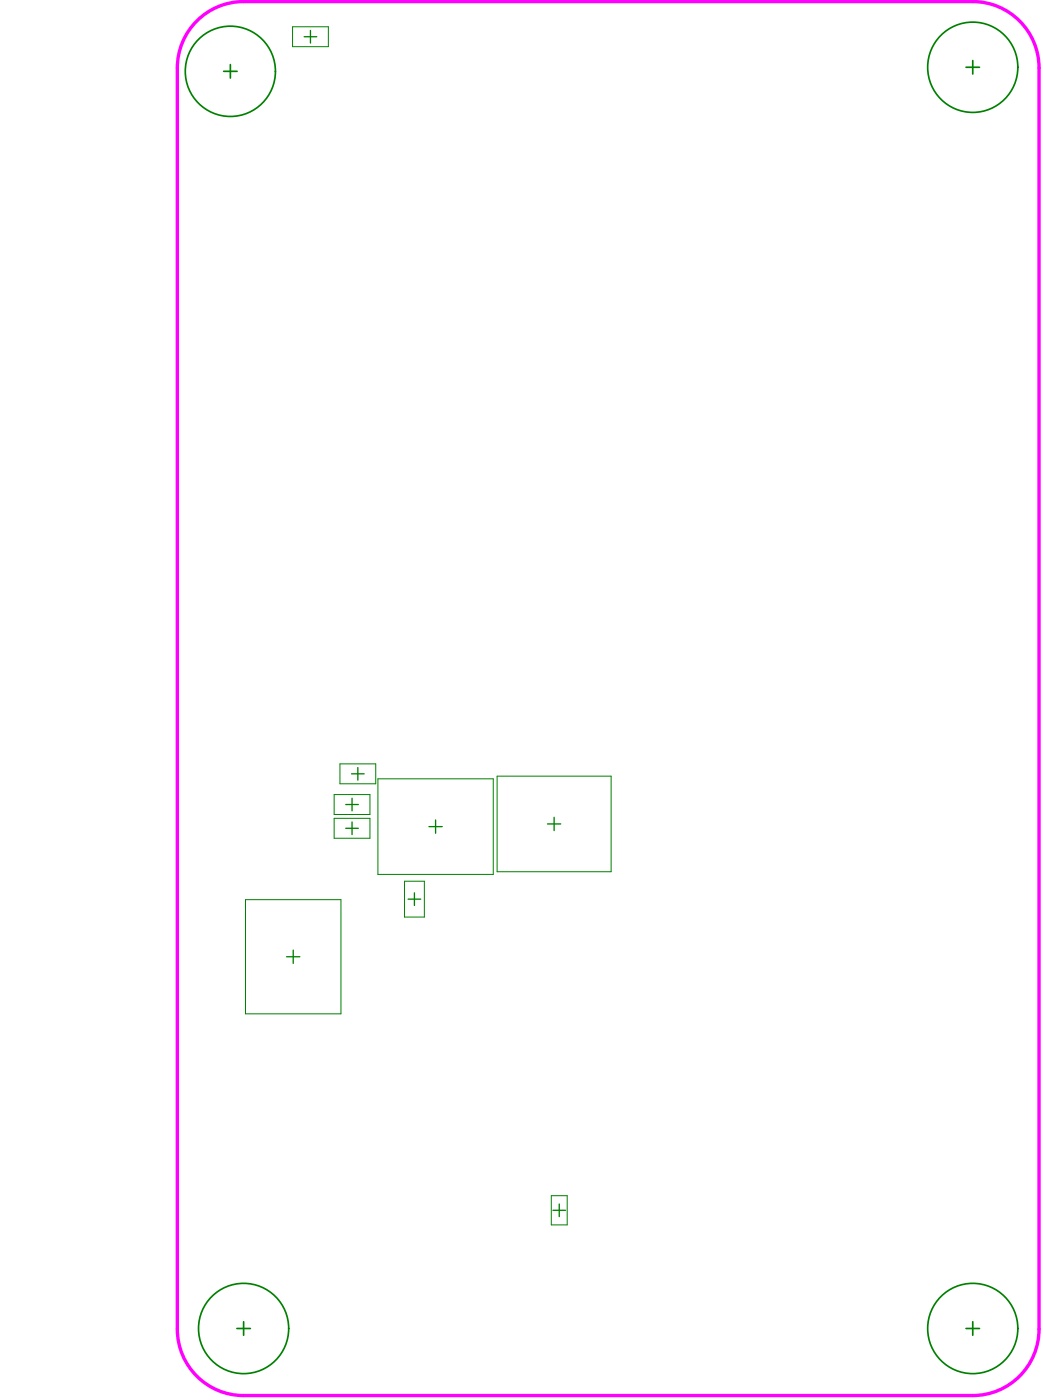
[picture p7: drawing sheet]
<svg xmlns="http://www.w3.org/2000/svg" width="261mm" height="351mm" viewBox="0 0 261 351" stroke-linecap="round" stroke-linejoin="round" font-family="sans-serif">
<path d="M49.9 4.7a16.5 16.5 0 0 1 11.2-4.3h182.7a16.6 16.6 0 0 1 16.6 16.6v316.3a16.6 16.6 0 0 1-16.6 16.6h-182.7a16.6 16.6 0 0 1-16.7-16.6v-316.3a16.6 16.6 0 0 1 5.5-12.3z" fill="none" stroke="#f0f" stroke-width=".84"/>
<path d="M73.3 6.7h9v5h-9zM83.7 199.2h9v5h-9zM85.2 191.5h9v5h-9zM94.7 195.3h28.9v23.9h-28.9zM124.6 194.6h28.6v24h-28.6zM83.7 205.2h9v5h-9zM61.5 225.6h24v28.6h-24zM101.4 220.9h5v9h-5zM138.2 299.8h4v7.3h-4z" fill="none" stroke="#008000" stroke-width=".25"/>
<g fill="none" stroke="#008000" stroke-width=".33">
<path d="M76.2 9.2h3.2M77.8 7.6v3.2M88.1 194h3.2M89.7 192.4v3.2M86.7 201.7h3.1M86.7 207.7h3.1M88.2 200.1v3.2M88.2 206.1v3.2M107.5 207.3h3.3M109.2 205.6v3.3M137.2 206.6h3.3M138.9 204.9v3.3"/>
<path d="M71.8 239.9h3.4M73.5 238.2v3.3M102.3 225.4h3.1M103.9 223.9v3.1M138.6 303.5h3.1M140.2 301.9v3.1"/>
</g>
<g fill="none" stroke="#008000" stroke-width=".42">
<path d="M56 17.9h3.4M57.7 16.2v3.4M242.1 16.9h3.4M243.8 15.2v3.4M59.4 333.1h3.3M61.1 331.4v3.4M242.1 333.1h3.4M243.8 331.4v3.4"/>
<circle cx="57.7" cy="17.9" r="11.3"/>
<circle cx="243.8" cy="16.9" r="11.3"/>
<circle cx="61" cy="333.1" r="11.3"/>
<circle cx="243.8" cy="333.1" r="11.3"/>
</g>
</svg>
